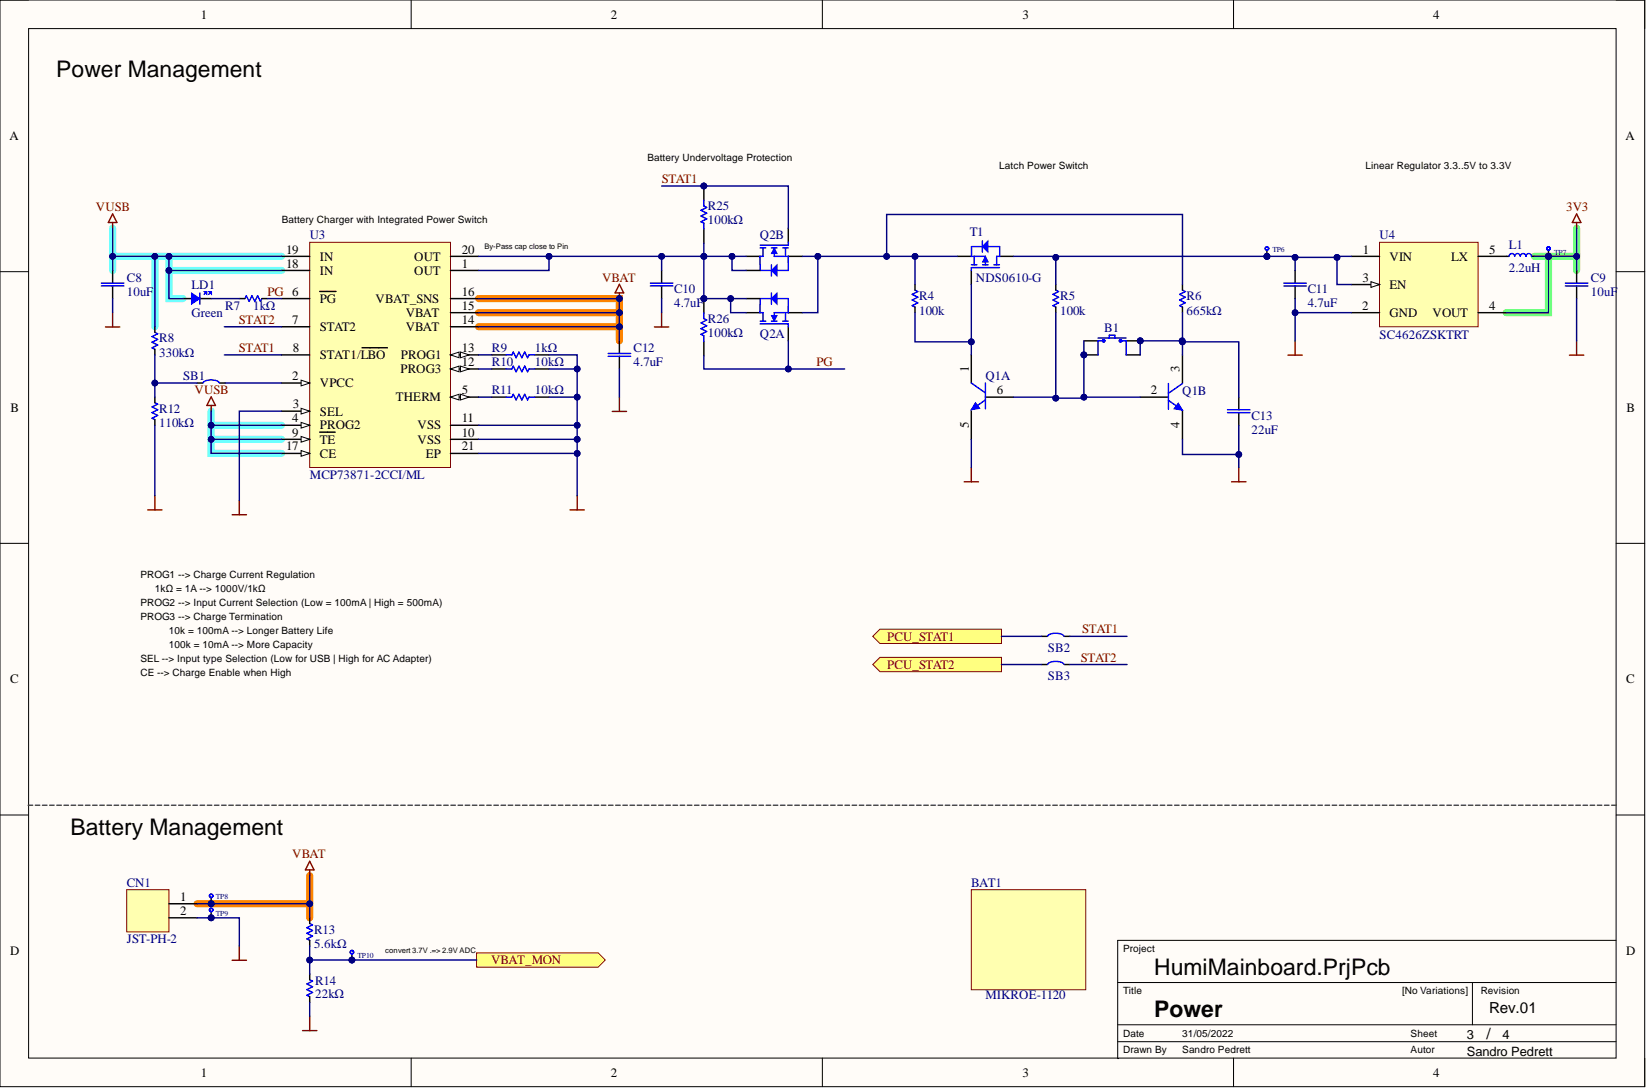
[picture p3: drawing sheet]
<svg xmlns="http://www.w3.org/2000/svg" width="292mm" height="193mm" viewBox="0 0 292 193" stroke-linecap="round" stroke-linejoin="round" font-family="sans-serif">
<defs><g id="words">
<g font-size="4.1">
<text x="10" y="13.6">Power Management</text>
<text x="12.5" y="148">Battery Management</text>
<text x="204.8" y="172.9">HumiMainboard.PrjPcb</text>
<text x="204.8" y="180.4">Power</text>
</g>
<g font-size="2.7">
<text x="264.3" y="179.7">Rev.01</text>
<text x="263.8" y="184.2">/</text>
</g>
<g font-size="2.3">
<text x="35.6" y="3.3">1</text>
<text x="108.4" y="3.3">2</text>
<text x="181.5" y="3.3">3</text>
<text x="254.3" y="3.3">4</text>
<text x="1.7" y="24.9">A</text>
<text x="288.5" y="24.9">A</text>
<text x="50.8" y="47.5">18</text>
<text x="50.8" y="45">19</text>
<text x="56.8" y="46.2">IN</text>
<text x="73.5" y="46.2">OUT</text>
<text x="82" y="45">20</text>
<text x="82" y="47.5">1</text>
<text x="241.9" y="45">1</text>
<text x="246.6" y="46.2">VIN</text>
<text x="257.5" y="46.2">LX</text>
<text x="264.3" y="45">5</text>
<text x="56.8" y="48.8">IN</text>
<text x="56.8" y="53.8">PG</text>
<text x="66.7" y="53.8">VBAT_SNS</text>
<text x="73.5" y="48.8">OUT</text>
<text x="82" y="52.5">16</text>
<text x="241.8" y="50">3</text>
<text x="246.6" y="51.2">EN</text>
<text x="51.9" y="57.5">7</text>
<text x="56.8" y="58.8">STAT2</text>
<text x="72" y="58.8">VBAT</text>
<text x="72" y="56.2">VBAT</text>
<text x="82" y="57.5">14</text>
<text x="82" y="54.9">15</text>
<text x="241.7" y="54.9">2</text>
<text x="246.6" y="56.2">GND</text>
<text x="254.2" y="56.2">VOUT</text>
<text x="264.3" y="54.9">4</text>
<text x="51.9" y="62.5">8</text>
<text x="56.8" y="63.7">STAT1/LBO</text>
<text x="71.1" y="63.7">PROG1</text>
<text x="82" y="64.9">12</text>
<text x="82" y="62.5">13</text>
<text x="171.9" y="65.9" transform="rotate(-90 171.9 65.9)">1</text>
<text x="209.3" y="65.9" transform="rotate(-90 209.3 65.9)">3</text>
<text x="51.9" y="67.5">2</text>
<text x="56.8" y="68.7">VPCC</text>
<text x="70.2" y="71.2">THERM</text>
<text x="71.1" y="66.2">PROG3</text>
<text x="82" y="69.9">5</text>
<text x="176.9" y="69.9">6</text>
<text x="204.2" y="69.9">2</text>
<text x="1.9" y="73">B</text>
<text x="51.9" y="77.4">9</text>
<text x="51.9" y="74.9">4</text>
<text x="51.9" y="72.4">3</text>
<text x="56.8" y="73.7">SEL</text>
<text x="56.8" y="76.2">PROG2</text>
<text x="74.1" y="76.2">VSS</text>
<text x="82" y="77.4">10</text>
<text x="82" y="74.9">11</text>
<text x="171.9" y="75.9" transform="rotate(-90 171.9 75.9)">5</text>
<text x="209.3" y="76" transform="rotate(-90 209.3 76)">4</text>
<text x="288.7" y="73">B</text>
<text x="50.8" y="79.9">17</text>
<text x="56.8" y="78.7">TE</text>
<text x="56.8" y="81.2">CE</text>
<text x="74.1" y="78.7">VSS</text>
<text x="75.5" y="81.2">EP</text>
<text x="82" y="79.9">21</text>
<text x="1.8" y="121.2">C</text>
<text x="288.6" y="121.2">C</text>
<text x="32" y="159.8">1</text>
<text x="32" y="162.3">2</text>
<text x="1.8" y="169.4">D</text>
<text x="288.6" y="169.4">D</text>
<text x="260.3" y="184.3">3</text>
<text x="266.7" y="184.3">4</text>
<text x="35.6" y="191">1</text>
<text x="108.4" y="191">2</text>
<text x="181.5" y="191">3</text>
<text x="254.3" y="191">4</text>
<text x="260.3" y="187.2">Sandro Pedrett</text>
</g>
<g font-size="2.3" fill="#800000">
<text x="117.4" y="32.5">STAT1</text>
<text x="17" y="37.4">VUSB</text>
<text x="277.9" y="37.4">3V3</text>
<text x="47.5" y="52.5">PG 6</text>
<text x="106.9" y="50">VBAT</text>
<text x="42.4" y="57.5">STAT2</text>
<text x="42.4" y="62.5">STAT1</text>
<text x="144.9" y="64.9">PG</text>
<text x="34.5" y="69.9">VUSB</text>
<text x="157.4" y="113.6">PCU_STAT1</text>
<text x="192" y="112.3">STAT1</text>
<text x="157.4" y="118.6">PCU_STAT2</text>
<text x="191.8" y="117.3">STAT2</text>
<text x="51.9" y="152.2">VBAT</text>
<text x="87.1" y="171">VBAT_MON</text>
</g>
<g font-size="2.3" fill="#000080">
<text x="125.6" y="37.3">R25</text>
<text x="125.6" y="39.8">100kΩ</text>
<text x="172.1" y="41.9">T1</text>
<text x="55" y="42.4">U3</text>
<text x="134.9" y="42.4">Q2B</text>
<text x="244.8" y="42.4">U4</text>
<text x="267.8" y="44.2">L1</text>
<text x="22.5" y="52.5">10uF</text>
<text x="22.5" y="50">C8</text>
<text x="34" y="51.2">LD1</text>
<text x="119.6" y="52">C10</text>
<text x="163.1" y="53.3">R4</text>
<text x="173.2" y="50">NDS0610-G</text>
<text x="188.2" y="53.3">R5</text>
<text x="210.6" y="53.3">R6</text>
<text x="232.1" y="52">C11</text>
<text x="267.8" y="48.3">2.2uH</text>
<text x="282.3" y="52.5">10uF</text>
<text x="282.3" y="50">C9</text>
<text x="34" y="56.2">Green</text>
<text x="39.9" y="54.9">R7</text>
<text x="44.9" y="54.9">1kΩ</text>
<text x="119.6" y="54.5">4.7uF</text>
<text x="125.6" y="57.3">R26</text>
<text x="125.6" y="59.9">100kΩ</text>
<text x="134.9" y="59.9">Q2A</text>
<text x="163.1" y="55.8">100k</text>
<text x="188.2" y="55.8">100k</text>
<text x="195.9" y="58.9">B1</text>
<text x="210.6" y="55.8">665kΩ</text>
<text x="232.1" y="54.5">4.7uF</text>
<text x="28.3" y="63.2">330kΩ</text>
<text x="28.3" y="60.7">R8</text>
<text x="87.3" y="64.9">R10</text>
<text x="87.3" y="62.5">R9</text>
<text x="94.9" y="64.9">10kΩ</text>
<text x="94.9" y="62.5">1kΩ</text>
<text x="112.4" y="64.9">4.7uF</text>
<text x="112.4" y="62.4">C12</text>
<text x="244.8" y="60.2">SC4626ZSKTRT</text>
<text x="32.5" y="67.5">SB1</text>
<text x="87.3" y="69.9">R11</text>
<text x="94.9" y="69.9">10kΩ</text>
<text x="174.9" y="67.4">Q1A</text>
<text x="209.8" y="70.1">Q1B</text>
<text x="28.3" y="75.7">110kΩ</text>
<text x="28.3" y="73.2">R12</text>
<text x="222.1" y="77">22uF</text>
<text x="222.1" y="74.5">C13</text>
<text x="55" y="84.9">MCP73871-2CCI/ML</text>
<text x="186" y="115.6">SB2</text>
<text x="186" y="120.6">SB3</text>
<text x="22.5" y="157.3">CN1</text>
<text x="172.3" y="157.3">BAT1</text>
<text x="22.5" y="167.3">JST-PH-2</text>
<text x="55.8" y="165.6">R13</text>
<text x="55.8" y="168.1">5.6kΩ</text>
<text x="55.9" y="176.9">22kΩ</text>
<text x="55.9" y="174.6">R14</text>
<text x="174.9" y="177.3">MIKROE-1120</text>
</g>
<g font-size="1.8">
<text x="114.9" y="28.6">Battery Undervoltage Protection</text>
<text x="177.3" y="30">Latch Power Switch</text>
<text x="242.3" y="30">Linear Regulator 3.3..5V to 3.3V</text>
<text x="50" y="39.6">Battery Charger with Integrated Power Switch</text>
<text x="25" y="107.5">PROG2 --&gt; Input Current Selection (Low = 100mA | High = 500mA)</text>
<text x="25" y="102.5">PROG1 --&gt; Charge Current Regulation</text>
<text x="27.5" y="105">1kΩ = 1A --&gt; 1000V/1kΩ</text>
<text x="25" y="110">PROG3 --&gt; Charge Termination</text>
<text x="29.9" y="112.5">10k = 100mA --&gt; Longer Battery Life</text>
<text x="25" y="117.5">SEL --&gt; Input type Selection (Low for USB | High for AC Adapter)</text>
<text x="25" y="120">CE --&gt; Charge Enable when High</text>
<text x="29.9" y="115">100k = 10mA --&gt; More Capacity</text>
<text x="199.3" y="168.9">Project</text>
<text x="199.3" y="176.3">Title</text>
<text x="248.8" y="176.3">[No Variations]</text>
<text x="262.8" y="176.3">Revision</text>
<text x="199.3" y="183.9">Date</text>
<text x="209.8" y="183.9">31/05/2022</text>
<text x="250.3" y="183.9">Sheet</text>
<text x="199.3" y="186.8">Drawn By</text>
<text x="209.8" y="186.8">Sandro Pedrett</text>
<text x="250.3" y="186.8">Autor</text>
</g>
<g font-size="1.4">
<text x="86" y="44.1">By-Pass cap close to Pin</text>
<text x="68.4" y="169">convert 3.7V .=&gt; 2.9V ADC</text>
</g>
<g font-size="1.4" fill="#000080">
<text x="225.8" y="44.7">TP6</text>
<text x="275.8" y="45.1">TP7</text>
<text x="38.3" y="159.4">TP8</text>
<text x="38.3" y="162.5">TP9</text>
<text x="63.5" y="170">TP10</text>
</g>
</g></defs>
<path d="M0 0h291.9v192.7h-291.9z" fill-rule="evenodd" fill="#fffcf8"/>
<path d="M0 0h291.9v192.7h-291.9z" fill="none" stroke="#000" stroke-width=".18"/>
<path d="M5.1 5.1h281.7v182.6h-281.7z" fill-rule="evenodd" fill="#fffcf8"/>
<g fill="none" stroke="#000" stroke-width=".18">
<path d="M0 0h5.1M5.1 5.1h281.7v182.6h-281.7zM73 0v5.1M145.9 0v5.1M218.9 0v5.1M286.8 0h5.1v5.1M0 48.2h5.1M286.8 48.2h5.1M0 96.4h5.1M286.8 96.4h5.1M0 144.6h5.1M286.8 144.6h5.1"/>
<path d="M198.3 174.3h88.5M261.3 174.3v7.5M286.8 166.8h-88.5v20.9M73 187.7v5M145.9 187.7v5M198.3 187.7h.1M198.3 181.8h88.5M198.3 184.8h88.5M218.9 187.7v5M291.9 187.7v5"/>
</g>
<path d="M272.3 45.5h2.5M279.8 48v-2.5h-5v10h-7.5M279.8 40.5v5" fill="none" stroke="#6eff6e" stroke-width="1.3"/>
<path d="M20 40.5v5h30M20 45.5v2.5M27.5 45.5v12.5M30 45.5v7.5h2.5M30 48h20M37.5 72.9v2.5h12.5M37.5 75.4v2.5h12.5M37.5 77.9v2.5h12.5" fill="none" stroke="#6effff" stroke-width="1.3"/>
<path d="M84.9 53h25v2.5h-25M84.9 58h25M109.9 55.5v4.9M55 155.3v7.5M35 160.3h20" fill="none" stroke="#fd8300" stroke-width="1.3"/>
<path d="M22.5 157.8h7.5v7.5h-7.5z" fill-rule="evenodd" fill="#ffffb0"/>
<path d="M22.5 157.8h7.5v7.5h-7.5z" fill="none" stroke="#980000" stroke-width=".18"/>
<path d="M30 160.3h5M30 162.8h5" fill="none" stroke="#000" stroke-width=".25"/>
<path d="M172.4 157.8h20.3v17.7h-20.3z" fill-rule="evenodd" fill="#ffffb0"/>
<path d="M172.4 157.8h20.3v17.7h-20.3z" fill="none" stroke="#800000" stroke-width=".18"/>
<path d="M20 37.9l.7 1.6h-1.5zM20 39.5v1M55 152.8l.7 1.5h-1.5zM55 154.3v1" fill="none" stroke="#800000" stroke-width=".25"/>
<path d="M87.3 70.4h2.5M87.3 65.4h2.5M94.9 70.4h2.5M94.9 65.4h2.5" fill="none" stroke="#000" stroke-width=".25"/>
<path d="M89.8 70.4h1l.3-.5 .5 1 .5-1 .5 1 .5-1 .5 1 .3-.5h1M89.8 65.4h1l.3-.5 .5 1 .5-1 .5 1 .5-1 .5 1 .3-.5h1" fill="none" stroke="#00f" stroke-width=".25"/>
<circle cx="37.5" cy="160.3" r=".51" fill="#000080"/>
<circle cx="37.5" cy="160.3" r=".51" fill="none" stroke="#000080" stroke-width=".18"/>
<path d="M37.5 159.3v1" fill="none" stroke="#000" stroke-width=".25"/>
<circle cx="37.5" cy="160.3" r=".51" fill="#000080"/>
<circle cx="37.5" cy="160.3" r=".51" fill="none" stroke="#000080" stroke-width=".18"/>
<circle cx="37.5" cy="158.9" r=".3" fill="none" stroke="#00f" stroke-width=".25"/>
<circle cx="37.5" cy="162.8" r=".51" fill="#000080"/>
<circle cx="37.5" cy="162.8" r=".51" fill="none" stroke="#000080" stroke-width=".18"/>
<path d="M37.5 161.8v1" fill="none" stroke="#000" stroke-width=".25"/>
<circle cx="37.5" cy="162.8" r=".51" fill="#000080"/>
<circle cx="37.5" cy="162.8" r=".51" fill="none" stroke="#000080" stroke-width=".18"/>
<g fill="none" stroke="#00f" stroke-width=".25">
<path d="M227.8 50.2h4M227.8 50.7h4M267.8 45.5a.5 .5 0 0 1 .5-.5 .5 .5 0 0 1 .5 .5 .5 .5 0 0 1 .5-.5 .5 .5 0 0 1 .5 .5 .5 .5 0 0 1 .5-.5 .5 .5 0 0 1 .5 .5 .5 .5 0 0 1 .5-.5 .5 .5 0 0 1 .5 .5M277.8 50.2h4M277.8 50.7h4M89.8 62.9h1l.3-.5 .5 1.1 .5-1.1 .5 1.1 .5-1.1 .5 1.1 .3-.6h1"/>
<circle cx="37.5" cy="161.4" r=".3"/>
</g>
<path d="M229.8 48v2.2M229.8 50.7v2.3M267.3 45.5h.5M271.8 45.5h.5M279.8 48v2.2M279.8 50.7v2.3M87.3 62.9h2.5M94.9 62.9h2.5" fill="none" stroke="#000" stroke-width=".25"/>
<path d="M279.8 37.9l.7 1.6h-1.5zM279.8 39.5v1M228.6 63h2.5M229.8 60.5v2.5M278.5 63h2.6M279.8 60.5v2.5" fill="none" stroke="#800000" stroke-width=".25"/>
<path d="M244.8 43h17.5v15h-17.5z" fill-rule="evenodd" fill="#ffffb0"/>
<path d="M244.8 43h17.5v15h-17.5z" fill="none" stroke="#800000" stroke-width=".18"/>
<path d="M239.8 45.5h5M239.8 55.5h5M239.8 50.5h5" fill="none" stroke="#000" stroke-width=".25"/>
<path d="M243.3 50l1.5 .5-1.5 .5z" fill="#f8fcff"/>
<path d="M243.3 50l1.5 .5-1.5 .5z" fill="none" stroke="#000" stroke-width=".18"/>
<path d="M262.3 55.5h5M262.3 45.5h5" fill="none" stroke="#000" stroke-width=".25"/>
<circle cx="274.8" cy="45.5" r=".51" fill="#000080"/>
<circle cx="274.8" cy="45.5" r=".51" fill="none" stroke="#000080" stroke-width=".18"/>
<path d="M274.8 44.5v1" fill="none" stroke="#000" stroke-width=".25"/>
<circle cx="274.8" cy="45.5" r=".51" fill="#000080"/>
<circle cx="274.8" cy="45.5" r=".51" fill="none" stroke="#000080" stroke-width=".18"/>
<circle cx="274.8" cy="44.1" r=".3" fill="none" stroke="#00f" stroke-width=".25"/>
<circle cx="224.8" cy="45.5" r=".51" fill="#000080"/>
<circle cx="224.8" cy="45.5" r=".51" fill="none" stroke="#000080" stroke-width=".18"/>
<path d="M224.8 44.5v1" fill="none" stroke="#000" stroke-width=".25"/>
<circle cx="224.8" cy="45.5" r=".51" fill="#000080"/>
<circle cx="224.8" cy="45.5" r=".51" fill="none" stroke="#000080" stroke-width=".18"/>
<g fill="none" stroke="#00f" stroke-width=".25">
<path d="M162.4 51.5l.5 .2-1 .5 1 .5-1 .5 1 .5-1 .5 .5 .3M172.4 67.9l2.5 1.8M174.9 70.9l-2.6 1.8M174.9 67.9v4.6"/>
<circle cx="224.8" cy="44.1" r=".3"/>
</g>
<path d="M162.4 50.5v1M162.4 54.5v1M172.4 62.9v5M172.4 72.9v5M174.9 70.4h5" fill="none" stroke="#000" stroke-width=".25"/>
<path d="M173.1 71.4l.8 1-1.6 .3z" fill="#00f"/>
<path d="M173.1 71.4l.8 1-1.6 .3z" fill="none" stroke="#00f" stroke-width=".18"/>
<path d="M202.3 70.4h5M209.8 62.9v5M209.8 72.9v5" fill="none" stroke="#000" stroke-width=".25"/>
<path d="M207.3 71l2.6 1.8M207.3 68v4.6M209.8 68l-2.5 1.8" fill="none" stroke="#00f" stroke-width=".25"/>
<path d="M209.1 71.5l.8 1.3-1.6-.3z" fill="#00f"/>
<path d="M209.1 71.5l.8 1.3-1.6-.3z" fill="none" stroke="#00f" stroke-width=".18"/>
<path d="M187.4 51.5l.5 .2-1 .5 1 .5-1 .5 1 .5-1 .5 .5 .3" fill="none" stroke="#00f" stroke-width=".25"/>
<path d="M187.4 50.5v1M187.4 54.5v1" fill="none" stroke="#000" stroke-width=".25"/>
<path d="M171.1 85.5h2.5M172.4 82.9v2.5" fill="none" stroke="#800000" stroke-width=".25"/>
<circle cx="192.4" cy="62.9" r=".51" fill="#000080"/>
<circle cx="192.4" cy="62.9" r=".51" fill="none" stroke="#000080" stroke-width=".18"/>
<circle cx="202.3" cy="60.5" r=".51" fill="#000080"/>
<circle cx="202.3" cy="60.5" r=".51" fill="none" stroke="#000080" stroke-width=".18"/>
<path d="M192.3 60.5h2.6M192.3 62.9h2.6" fill="none" stroke="#000" stroke-width=".25"/>
<circle cx="192.4" cy="62.9" r=".51" fill="#000080"/>
<circle cx="192.4" cy="62.9" r=".51" fill="none" stroke="#000080" stroke-width=".18"/>
<path d="M199.8 60.5h2.5" fill="none" stroke="#000" stroke-width=".25"/>
<circle cx="202.3" cy="60.5" r=".51" fill="#000080"/>
<circle cx="202.3" cy="60.5" r=".51" fill="none" stroke="#000080" stroke-width=".18"/>
<path d="M169.9 45.5h2.5M172.4 48v2.5M177.4 45.5h2.5M199.8 62.9h2.5" fill="none" stroke="#000" stroke-width=".25"/>
<g fill="none" stroke="#00f" stroke-width=".25">
<path d="M172.4 45.5v-1.8h5v1.8h-.5v1.5M172.4 47h1M172.4 47.5h5M172.9 45.5v1.5M174.3 42.7v2M174.4 47h1M174.9 45.5v1.5M176.4 47h1M194.9 60h4.9M196.9 60v-.6h.9v.6M195.9 60.5h-1v2.4M198.9 60.5h.9v2.4"/>
<circle cx="195.9" cy="60.5" r=".2"/>
<circle cx="198.9" cy="60.5" r=".2"/>
</g>
<path d="M218.6 85.5h2.5M219.8 82.9v2.6" fill="none" stroke="#800000" stroke-width=".25"/>
<path d="M174.3 43.7l1-1v2z" fill="#00f"/>
<path d="M174.3 43.7l1-1v2z" fill="none" stroke="#00f" stroke-width=".18"/>
<path d="M174.9 45.5l.5 1h-1z" fill="#00f"/>
<path d="M174.9 45.5l.5 1h-1z" fill="none" stroke="#00f" stroke-width=".18"/>
<path d="M115.4 50.2h4M115.4 50.7h4M172.4 47.5v.5M172.4 45.5h2.5M209.8 51.5l.5 .2-1 .5 1 .5-1 .5 1 .5-1 .5 .5 .3M107.9 62.7h4M107.9 63.2h4M217.8 72.7h4M217.8 73.2h4" fill="none" stroke="#00f" stroke-width=".25"/>
<path d="M117.4 48v2.2M117.4 50.7v2.3M209.8 50.5v1M209.8 54.5v1M109.9 60.4v2.3M109.9 63.2v2.2M219.8 70.4v2.3M219.8 73.2v2.2" fill="none" stroke="#000" stroke-width=".25"/>
<path d="M116.1 58h2.6M117.4 55.5v2.5M41.2 91.3h2.5M42.5 88.8v2.5" fill="none" stroke="#800000" stroke-width=".25"/>
<path d="M84.6 169h21.5l1.3 1.3-1.3 1.2h-21.5z" fill-rule="evenodd" fill="#ffff80"/>
<path d="M84.6 169h21.5l1.3 1.3-1.3 1.2h-21.5z" fill="none" stroke="#800000" stroke-width=".18"/>
<path d="M55 163.8l.5 .2-1 .5 1 .5-1 .5 1 .5-1 .5 .5 .3M55 173.8l.5 .2-1 .5 1 .5-1 .5 1 .5-1 .5 .5 .3" fill="none" stroke="#00f" stroke-width=".25"/>
<path d="M55 162.8v1M55 166.8v1M55 172.8v1M55 176.8v1" fill="none" stroke="#000" stroke-width=".25"/>
<path d="M53.7 182.8h2.5M55 180.3v2.5" fill="none" stroke="#800000" stroke-width=".25"/>
<circle cx="62.5" cy="170.3" r=".51" fill="#000080"/>
<circle cx="62.5" cy="170.3" r=".51" fill="none" stroke="#000080" stroke-width=".18"/>
<path d="M62.5 169.3v1" fill="none" stroke="#000" stroke-width=".25"/>
<circle cx="62.5" cy="170.3" r=".51" fill="#000080"/>
<circle cx="62.5" cy="170.3" r=".51" fill="none" stroke="#000080" stroke-width=".18"/>
<circle cx="62.5" cy="168.9" r=".3" fill="none" stroke="#00f" stroke-width=".25"/>
<path d="M109.9 51.9v1.1M109.9 50.4l.8 1.5h-1.5zM108.6 73h2.6M109.9 70.4v2.6" fill="none" stroke="#800000" stroke-width=".25"/>
<circle cx="109.9" cy="53" r=".51" fill="#000080"/>
<circle cx="109.9" cy="53" r=".51" fill="none" stroke="#000080" stroke-width=".18"/>
<path d="M18.7 58h2.6M20 55.5v2.5M41.2 170.3h2.5M42.5 167.8v2.5" fill="none" stroke="#800000" stroke-width=".25"/>
<path d="M20 48v2.2M20 50.7v2.3M32.5 53h2M35.5 53h2" fill="none" stroke="#000" stroke-width=".25"/>
<path d="M18 50.2h4M18 50.7h4" fill="none" stroke="#00f" stroke-width=".25"/>
<path d="M34 52l1.5 1-1.5 1z" fill="#00f"/>
<path d="M34 52l1.5 1-1.5 1z" fill="none" stroke="#00f" stroke-width=".18"/>
<path d="M35.5 52v2M36.5 52l-.3 .2" fill="none" stroke="#00f" stroke-width=".25"/>
<path d="M36.2 51.7h.5v.5z" fill="#00f"/>
<path d="M36.2 51.7h.5v.5z" fill="none" stroke="#00f" stroke-width=".18"/>
<path d="M37.3 52l-.3 .2" fill="none" stroke="#00f" stroke-width=".25"/>
<path d="M37 51.7h.5v.5z" fill="#00f"/>
<path d="M37 51.7h.5v.5z" fill="none" stroke="#00f" stroke-width=".18"/>
<path d="M43.5 53l.2-.5 .5 1 .5-1 .5 1 .5-1 .5 1 .3-.5" fill="none" stroke="#00f" stroke-width=".25"/>
<path d="M42.5 53h1M46.5 53h1" fill="none" stroke="#000" stroke-width=".25"/>
<path d="M101.2 90.4h2.5M102.4 87.9v2.5" fill="none" stroke="#800000" stroke-width=".25"/>
<path d="M154.9 117.9l1.3-1.3h21.5v2.5h-21.5z" fill-rule="evenodd" fill="#ffff80"/>
<path d="M154.9 117.9l1.3-1.3h21.5v2.5h-21.5z" fill="none" stroke="#800000" stroke-width=".18"/>
<path d="M27.5 58v1M27.5 61.9v1M27.5 70.4v1M27.5 74.4v1M35 67.9h1M39 67.9h1M184.9 112.9h1M184.9 117.9h1M188.9 112.9h1M188.9 117.9h1" fill="none" stroke="#000" stroke-width=".25"/>
<path d="M27.5 59l.5 .2-1 .5 1 .5-1 .5 1 .5-1 .5 .5 .2M27.5 71.4l.5 .3-1 .5 1 .5-1 .5 1 .5-1 .5 .5 .2M38.9 67.9a2.2 2.2 0 0 0-2.9 0M188.8 112.8a2.21 2.21 0 0 0-2.9 0M188.8 117.8a2.22 2.22 0 0 0-2.9 0" fill="none" stroke="#00f" stroke-width=".25"/>
<path d="M37.5 70.4l.7 1.5h-1.5zM37.5 71.9v1M26.2 90.4h2.5M27.5 87.9v2.5" fill="none" stroke="#800000" stroke-width=".25"/>
<g fill="none" stroke="#434343" stroke-width=".25">
<path d="M5 142.8h.8M6.3 142.8h.8M7.5 142.8h.8M8.8 142.8h.8M10.1 142.8h.8M11.4 142.8h.8M12.6 142.8h.8M13.9 142.8h.8M15.2 142.8h.8M16.4 142.8h.8M17.7 142.8h.8M19 142.8h.8"/>
<path d="M20.3 142.8h.7M21.5 142.8h.8M22.8 142.8h.8M24.1 142.8h.8M25.3 142.8h.8M26.6 142.8h.8M27.9 142.8h.8M29.2 142.8h.8M30.4 142.8h.8M31.7 142.8h.8M33 142.8h.8M34.2 142.8h.8"/>
<path d="M35.5 142.8h.8M36.8 142.8h.8M38.1 142.8h.8M39.3 142.8h.8M40.6 142.8h.8M41.9 142.8h.8M43.1 142.8h.8M44.4 142.8h.8M45.7 142.8h.8M47 142.8h.8M48.2 142.8h.8M49.5 142.8h.8"/>
<path d="M50.8 142.8h.8M52 142.8h.8M53.3 142.8h.8M54.6 142.8h.8M55.9 142.8h.8M57.1 142.8h.8M58.4 142.8h.8M59.7 142.8h.8M60.9 142.8h.8M62.2 142.8h.8M63.5 142.8h.8M64.8 142.8h.8"/>
<path d="M66 142.8h.8M67.3 142.8h.8M68.6 142.8h.8M69.8 142.8h.8M71.1 142.8h.8M72.4 142.8h.8M73.7 142.8h.8M74.9 142.8h.8M76.2 142.8h.8M77.5 142.8h.8M78.7 142.8h.8M80 142.8h.8"/>
<path d="M81.3 142.8h.8M82.6 142.8h.8M83.8 142.8h.8M85.1 142.8h.8M86.4 142.8h.8M87.6 142.8h.8M88.9 142.8h.8M90.2 142.8h.8M91.5 142.8h.8M92.7 142.8h.8M94 142.8h.8M95.3 142.8h.8"/>
<path d="M96.6 142.8h.7M97.8 142.8h.8M99.1 142.8h.8M100.4 142.8h.8M101.6 142.8h.8M102.9 142.8h.8M104.2 142.8h.8M105.4 142.8h.8M106.7 142.8h.8M108 142.8h.8M109.3 142.8h.8M110.5 142.8h.8"/>
<path d="M111.8 142.8h.8M113.1 142.8h.8M114.3 142.8h.8M115.6 142.8h.8M116.9 142.8h.8M118.2 142.8h.8M119.4 142.8h.8M120.7 142.8h.8M122 142.8h.8M123.3 142.8h.7M124.5 142.8h.8M125.8 142.8h.8"/>
<path d="M127.1 142.8h.8M128.3 142.8h.8M129.6 142.8h.8M130.9 142.8h.8M132.2 142.8h.7M133.4 142.8h.8M134.7 142.8h.8M136 142.8h.8M137.2 142.8h.8M138.5 142.8h.8M139.8 142.8h.8M141.1 142.8h.7"/>
<path d="M142.3 142.8h.8M143.6 142.8h.8M144.9 142.8h.8M146.1 142.8h.8M147.4 142.8h.8M148.7 142.8h.8M150 142.8h.7M151.2 142.8h.8M152.5 142.8h.8M153.8 142.8h.8M155 142.8h.8M156.3 142.8h.8"/>
<path d="M157.6 142.8h.8M158.9 142.8h.7M160.1 142.8h.8M161.4 142.8h.8M162.7 142.8h.8M163.9 142.8h.8M165.2 142.8h.8M166.5 142.8h.8M167.8 142.8h.8M169 142.8h.8M170.3 142.8h.8M171.6 142.8h.8"/>
<path d="M172.8 142.8h.8M174.1 142.8h.8M175.4 142.8h.8M176.7 142.8h.7M177.9 142.8h.8M179.2 142.8h.8M180.5 142.8h.8M181.7 142.8h.8M183 142.8h.8M184.3 142.8h.8M185.6 142.8h.8M186.8 142.8h.8"/>
<path d="M188.1 142.8h.8M189.4 142.8h.8M190.6 142.8h.8M191.9 142.8h.8M193.2 142.8h.8M194.5 142.8h.8M195.7 142.8h.8M197 142.8h.8M198.3 142.8h.8M199.5 142.8h.8M200.8 142.8h.8M202.1 142.8h.8"/>
<path d="M203.4 142.8h.8M204.6 142.8h.8M205.9 142.8h.8M207.2 142.8h.8M208.4 142.8h.8M209.7 142.8h.8M211 142.8h.8M212.3 142.8h.8M213.5 142.8h.8M214.8 142.8h.8M216.1 142.8h.8M217.3 142.8h.8"/>
<path d="M218.6 142.8h.8M219.9 142.8h.8M221.2 142.8h.8M222.4 142.8h.8M223.7 142.8h.8M225 142.8h.8M226.2 142.8h.8M227.5 142.8h.8M228.8 142.8h.8M230.1 142.8h.8M231.3 142.8h.8M232.6 142.8h.8"/>
<path d="M233.9 142.8h.8M235.1 142.8h.8M236.4 142.8h.8M237.7 142.8h.8M239 142.8h.8M240.2 142.8h.8M241.5 142.8h.8M242.8 142.8h.8M244.1 142.8h.7M245.3 142.8h.8M246.6 142.8h.8M247.9 142.8h.8"/>
<path d="M249.1 142.8h.8M250.4 142.8h.8M251.7 142.8h.8M252.9 142.8h.8M254.2 142.8h.8M255.5 142.8h.8M256.8 142.8h.8M258 142.8h.8M259.3 142.8h.8M260.6 142.8h.8M261.8 142.8h.8M263.1 142.8h.8"/>
<path d="M264.4 142.8h.8M265.7 142.8h.8M266.9 142.8h.8M268.2 142.8h.8M269.5 142.8h.8M270.8 142.8h.7M272 142.8h.8M273.3 142.8h.8M274.6 142.8h.8M275.8 142.8h.8M277.1 142.8h.8M278.4 142.8h.8"/>
<path d="M279.6 142.8h.9M280.9 142.8h.8M282.2 142.8h.8M283.5 142.8h.8M284.7 142.8h.8M286 142.8h.8"/>
</g>
<path d="M154.9 112.9l1.3-1.3h21.5v2.5h-21.5z" fill-rule="evenodd" fill="#ffff80"/>
<path d="M154.9 112.9l1.3-1.3h21.5v2.5h-21.5z" fill="none" stroke="#800000" stroke-width=".18"/>
<path d="M55 43h24.9v39.9h-24.9z" fill-rule="evenodd" fill="#ffffb0"/>
<path d="M55 43h24.9v39.9h-24.9z" fill="none" stroke="#800000" stroke-width=".18"/>
<path d="M79.9 65.4h5" fill="none" stroke="#000" stroke-width=".25"/>
<path d="M79.9 65.4l1.6-.5v1z" fill="#f8fcff"/>
<path d="M79.9 65.4l1.6-.5v1z" fill="none" stroke="#000" stroke-width=".18"/>
<path d="M81.7 64.9l1.5 .5-1.5 .5z" fill="#f8fcff"/>
<path d="M81.7 64.9l1.5 .5-1.5 .5z" fill="none" stroke="#000" stroke-width=".18"/>
<path d="M79.9 58h5M50 67.9h5" fill="none" stroke="#000" stroke-width=".25"/>
<path d="M53.4 67.4l1.6 .5-1.6 .5z" fill="#f8fcff"/>
<path d="M53.4 67.4l1.6 .5-1.6 .5z" fill="none" stroke="#000" stroke-width=".18"/>
<path d="M50 48h5M50 53h5M56.7 51.7h2.9M50 72.9h5M79.9 77.9h5M79.9 80.4h5" fill="none" stroke="#000" stroke-width=".25"/>
<path d="M53.4 72.4l1.6 .5-1.6 .5z" fill="#f8fcff"/>
<path d="M53.4 72.4l1.6 .5-1.6 .5z" fill="none" stroke="#000" stroke-width=".18"/>
<path d="M50 62.9h5M50 77.9h5M64.2 61.7h4.5" fill="none" stroke="#000" stroke-width=".25"/>
<path d="M53.4 77.4l1.6 .5-1.6 .5z" fill="#f8fcff"/>
<path d="M53.4 77.4l1.6 .5-1.6 .5z" fill="none" stroke="#000" stroke-width=".18"/>
<path d="M79.9 53h5M79.9 45.5h5M79.9 55.5h5M56.7 76.7h2.8M50 80.4h5" fill="none" stroke="#000" stroke-width=".25"/>
<path d="M53.4 79.9l1.6 .5-1.6 .5z" fill="#f8fcff"/>
<path d="M53.4 79.9l1.6 .5-1.6 .5z" fill="none" stroke="#000" stroke-width=".18"/>
<path d="M79.9 70.4h5" fill="none" stroke="#000" stroke-width=".25"/>
<path d="M79.9 70.4l1.6-.5v1z" fill="#f8fcff"/>
<path d="M79.9 70.4l1.6-.5v1z" fill="none" stroke="#000" stroke-width=".18"/>
<path d="M81.7 69.9l1.5 .5-1.5 .5z" fill="#f8fcff"/>
<path d="M81.7 69.9l1.5 .5-1.5 .5z" fill="none" stroke="#000" stroke-width=".18"/>
<path d="M50 58h5M79.9 62.9h5" fill="none" stroke="#000" stroke-width=".25"/>
<path d="M79.9 62.9l1.6-.5v1.1z" fill="#f8fcff"/>
<path d="M79.9 62.9l1.6-.5v1.1z" fill="none" stroke="#000" stroke-width=".18"/>
<path d="M81.7 62.4l1.5 .5-1.5 .6z" fill="#f8fcff"/>
<path d="M81.7 62.4l1.5 .5-1.5 .6z" fill="none" stroke="#000" stroke-width=".18"/>
<path d="M79.9 48h5M50 75.4h5" fill="none" stroke="#000" stroke-width=".25"/>
<path d="M53.4 74.9l1.6 .5-1.6 .5z" fill="#f8fcff"/>
<path d="M53.4 74.9l1.6 .5-1.6 .5z" fill="none" stroke="#000" stroke-width=".18"/>
<path d="M50 45.5h5M79.9 75.4h5" fill="none" stroke="#000" stroke-width=".25"/>
<circle cx="124.9" cy="33" r=".51" fill="#000080"/>
<circle cx="124.9" cy="33" r=".51" fill="none" stroke="#000080" stroke-width=".18"/>
<path d="M124.9 33v2.5" fill="none" stroke="#000" stroke-width=".25"/>
<circle cx="124.9" cy="33" r=".51" fill="#000080"/>
<circle cx="124.9" cy="33" r=".51" fill="none" stroke="#000080" stroke-width=".18"/>
<path d="M124.9 40.6v2.5" fill="none" stroke="#000" stroke-width=".25"/>
<path d="M124.9 35.5v1l.5 .3-1 .5 1 .5-1 .5 1 .5-1 .5 .5 .3v1" fill="none" stroke="#00f" stroke-width=".25"/>
<circle cx="124.9" cy="53" r=".51" fill="#000080"/>
<circle cx="124.9" cy="53" r=".51" fill="none" stroke="#000080" stroke-width=".18"/>
<path d="M124.9 53v2.5" fill="none" stroke="#000" stroke-width=".25"/>
<circle cx="124.9" cy="53" r=".51" fill="#000080"/>
<circle cx="124.9" cy="53" r=".51" fill="none" stroke="#000080" stroke-width=".18"/>
<path d="M132.4 55.5h2.5M139.9 58v2.4M139.9 55.5h2.5M124.9 60.6v2.5" fill="none" stroke="#000" stroke-width=".25"/>
<path d="M124.9 55.5v1l.5 .3-1 .5 1 .5-1 .5 1 .5-1 .5 .5 .3v1M134.9 57h1M134.9 57.5h5M136.9 57h1M136.9 52v2M137.4 55.5v1M138.9 57h1M139.4 55.5v1.5M139.9 55.5v-2.5h-5v2.5h.5v1.5" fill="none" stroke="#00f" stroke-width=".25"/>
<path d="M136.9 53l1-1v2z" fill="#00f"/>
<path d="M136.9 53l1-1v2z" fill="none" stroke="#00f" stroke-width=".18"/>
<path d="M136.9 56h1l-.5 1z" fill="#00f"/>
<path d="M136.9 56h1l-.5 1z" fill="none" stroke="#00f" stroke-width=".18"/>
<path d="M134.9 44h1M134.9 43.5h5M135.4 44v1.5h-.5v2.5h5v-2.5M136.9 44h1M136.9 47v2M137.4 55.5h2.5M137.4 44.5v1M138.9 44h1M139.4 44v1.5M139.9 57.5v.5" fill="none" stroke="#00f" stroke-width=".25"/>
<path d="M132.4 53h2.5M132.4 45.5h2.5M139.9 40.5v2.5M139.9 45.5h2.5" fill="none" stroke="#000" stroke-width=".25"/>
<path d="M136.9 48l1-1v2z" fill="#00f"/>
<path d="M136.9 48l1-1v2z" fill="none" stroke="#00f" stroke-width=".18"/>
<path d="M137.4 44l.5 1h-1z" fill="#00f"/>
<path d="M137.4 44l.5 1h-1z" fill="none" stroke="#00f" stroke-width=".18"/>
<path d="M137.4 45.5h2.5M139.9 43v.5" fill="none" stroke="#00f" stroke-width=".25"/>
<path d="M132.4 48h2.5" fill="none" stroke="#000" stroke-width=".25"/>
<path d="M272.3 45.5h2.5M279.8 53v7.5M109.9 65.4v5" fill="none" stroke="#000080" stroke-width=".25"/>
<circle cx="274.8" cy="45.5" r=".51" fill="#000080"/>
<circle cx="274.8" cy="45.5" r=".51" fill="none" stroke="#000080" stroke-width=".18"/>
<path d="M239.8 45.5h-2.5v5h2.5" fill="none" stroke="#000080" stroke-width=".25"/>
<circle cx="237.3" cy="45.6" r=".51" fill="#000080"/>
<circle cx="237.3" cy="45.6" r=".51" fill="none" stroke="#000080" stroke-width=".18"/>
<path d="M172.4 50.5v10.1h-10v-5.1" fill="none" stroke="#000080" stroke-width=".25"/>
<circle cx="172.4" cy="60.6" r=".51" fill="#000080"/>
<circle cx="172.4" cy="60.6" r=".51" fill="none" stroke="#000080" stroke-width=".18"/>
<path d="M224.8 45.5h4.8l.2 .1h7.5M172.4 77.9v5" fill="none" stroke="#000080" stroke-width=".25"/>
<circle cx="237.3" cy="45.6" r=".51" fill="#000080"/>
<circle cx="237.3" cy="45.6" r=".51" fill="none" stroke="#000080" stroke-width=".18"/>
<circle cx="229.8" cy="45.6" r=".51" fill="#000080"/>
<circle cx="229.8" cy="45.6" r=".51" fill="none" stroke="#000080" stroke-width=".18"/>
<circle cx="224.8" cy="45.5" r=".51" fill="#000080"/>
<circle cx="224.8" cy="45.5" r=".51" fill="none" stroke="#000080" stroke-width=".18"/>
<path d="M117.4 53v2.5M35 162.8h7.5v5M55 177.8v2.5" fill="none" stroke="#000080" stroke-width=".25"/>
<circle cx="37.5" cy="162.8" r=".51" fill="#000080"/>
<circle cx="37.5" cy="162.8" r=".51" fill="none" stroke="#000080" stroke-width=".18"/>
<path d="M20 45.5v2.5M20 53v2.5M37.5 53h5M27.5 75.4v12.5M189.9 112.9h10.1M189.9 117.9h10.1" fill="none" stroke="#000080" stroke-width=".25"/>
<circle cx="20" cy="45.5" r=".51" fill="#000080"/>
<circle cx="20" cy="45.5" r=".51" fill="none" stroke="#000080" stroke-width=".18"/>
<path d="M27.5 45.5v12.5" fill="none" stroke="#000080" stroke-width=".25"/>
<circle cx="27.5" cy="45.5" r=".51" fill="#000080"/>
<circle cx="27.5" cy="45.5" r=".51" fill="none" stroke="#000080" stroke-width=".18"/>
<path d="M27.5 62.9v5" fill="none" stroke="#000080" stroke-width=".25"/>
<circle cx="27.5" cy="67.9" r=".51" fill="#000080"/>
<circle cx="27.5" cy="67.9" r=".51" fill="none" stroke="#000080" stroke-width=".18"/>
<path d="M30 48h20" fill="none" stroke="#000080" stroke-width=".25"/>
<circle cx="30" cy="48" r=".51" fill="#000080"/>
<circle cx="30" cy="48" r=".51" fill="none" stroke="#000080" stroke-width=".18"/>
<path d="M30 45.5v7.5h2.5" fill="none" stroke="#000080" stroke-width=".25"/>
<circle cx="30" cy="48" r=".51" fill="#000080"/>
<circle cx="30" cy="48" r=".51" fill="none" stroke="#000080" stroke-width=".18"/>
<circle cx="30" cy="45.5" r=".51" fill="#000080"/>
<circle cx="30" cy="45.5" r=".51" fill="none" stroke="#000080" stroke-width=".18"/>
<path d="M20 40.5v5h30" fill="none" stroke="#000080" stroke-width=".25"/>
<circle cx="30" cy="45.5" r=".51" fill="#000080"/>
<circle cx="30" cy="45.5" r=".51" fill="none" stroke="#000080" stroke-width=".18"/>
<circle cx="27.5" cy="45.5" r=".51" fill="#000080"/>
<circle cx="27.5" cy="45.5" r=".51" fill="none" stroke="#000080" stroke-width=".18"/>
<circle cx="20" cy="45.5" r=".51" fill="#000080"/>
<circle cx="20" cy="45.5" r=".51" fill="none" stroke="#000080" stroke-width=".18"/>
<path d="M39.8 58h10.2M47.5 53h2.5M37.5 72.9v2.5h12.5M39.8 62.9h10.2" fill="none" stroke="#000080" stroke-width=".25"/>
<circle cx="37.5" cy="75.4" r=".51" fill="#000080"/>
<circle cx="37.5" cy="75.4" r=".51" fill="none" stroke="#000080" stroke-width=".18"/>
<path d="M37.5 75.4v2.5h12.5" fill="none" stroke="#000080" stroke-width=".25"/>
<circle cx="37.5" cy="77.9" r=".51" fill="#000080"/>
<circle cx="37.5" cy="77.9" r=".51" fill="none" stroke="#000080" stroke-width=".18"/>
<circle cx="37.5" cy="75.4" r=".51" fill="#000080"/>
<circle cx="37.5" cy="75.4" r=".51" fill="none" stroke="#000080" stroke-width=".18"/>
<path d="M37.5 77.9v2.5h12.5" fill="none" stroke="#000080" stroke-width=".25"/>
<circle cx="37.5" cy="77.9" r=".51" fill="#000080"/>
<circle cx="37.5" cy="77.9" r=".51" fill="none" stroke="#000080" stroke-width=".18"/>
<path d="M84.9 75.4h17.5" fill="none" stroke="#000080" stroke-width=".25"/>
<circle cx="102.4" cy="75.4" r=".51" fill="#000080"/>
<circle cx="102.4" cy="75.4" r=".51" fill="none" stroke="#000080" stroke-width=".18"/>
<path d="M84.9 80.4h17.5" fill="none" stroke="#000080" stroke-width=".25"/>
<circle cx="102.4" cy="80.4" r=".51" fill="#000080"/>
<circle cx="102.4" cy="80.4" r=".51" fill="none" stroke="#000080" stroke-width=".18"/>
<path d="M84.9 77.9h17.5" fill="none" stroke="#000080" stroke-width=".25"/>
<circle cx="102.4" cy="77.9" r=".51" fill="#000080"/>
<circle cx="102.4" cy="77.9" r=".51" fill="none" stroke="#000080" stroke-width=".18"/>
<path d="M97.4 65.4h5" fill="none" stroke="#000080" stroke-width=".25"/>
<circle cx="102.4" cy="65.4" r=".51" fill="#000080"/>
<circle cx="102.4" cy="65.4" r=".51" fill="none" stroke="#000080" stroke-width=".18"/>
<path d="M84.9 62.9h2.4M84.9 65.4h2.4M84.9 70.4h2.4M97.4 70.4h5" fill="none" stroke="#000080" stroke-width=".25"/>
<circle cx="102.4" cy="70.4" r=".51" fill="#000080"/>
<circle cx="102.4" cy="70.4" r=".51" fill="none" stroke="#000080" stroke-width=".18"/>
<path d="M97.4 62.9h5v25" fill="none" stroke="#000080" stroke-width=".25"/>
<circle cx="102.4" cy="80.4" r=".51" fill="#000080"/>
<circle cx="102.4" cy="80.4" r=".51" fill="none" stroke="#000080" stroke-width=".18"/>
<circle cx="102.4" cy="77.9" r=".51" fill="#000080"/>
<circle cx="102.4" cy="77.9" r=".51" fill="none" stroke="#000080" stroke-width=".18"/>
<circle cx="102.4" cy="75.4" r=".51" fill="#000080"/>
<circle cx="102.4" cy="75.4" r=".51" fill="none" stroke="#000080" stroke-width=".18"/>
<circle cx="102.4" cy="70.4" r=".51" fill="#000080"/>
<circle cx="102.4" cy="70.4" r=".51" fill="none" stroke="#000080" stroke-width=".18"/>
<circle cx="102.4" cy="65.4" r=".51" fill="#000080"/>
<circle cx="102.4" cy="65.4" r=".51" fill="none" stroke="#000080" stroke-width=".18"/>
<path d="M84.9 53h25v2.5h-25" fill="none" stroke="#000080" stroke-width=".25"/>
<circle cx="109.9" cy="55.5" r=".51" fill="#000080"/>
<circle cx="109.9" cy="55.5" r=".51" fill="none" stroke="#000080" stroke-width=".18"/>
<circle cx="109.9" cy="53" r=".51" fill="#000080"/>
<circle cx="109.9" cy="53" r=".51" fill="none" stroke="#000080" stroke-width=".18"/>
<path d="M84.9 58h25" fill="none" stroke="#000080" stroke-width=".25"/>
<circle cx="109.9" cy="58" r=".51" fill="#000080"/>
<circle cx="109.9" cy="58" r=".51" fill="none" stroke="#000080" stroke-width=".18"/>
<path d="M109.9 55.5v4.9" fill="none" stroke="#000080" stroke-width=".25"/>
<circle cx="109.9" cy="58" r=".51" fill="#000080"/>
<circle cx="109.9" cy="58" r=".51" fill="none" stroke="#000080" stroke-width=".18"/>
<circle cx="109.9" cy="55.5" r=".51" fill="#000080"/>
<circle cx="109.9" cy="55.5" r=".51" fill="none" stroke="#000080" stroke-width=".18"/>
<path d="M162.4 45.5h7.5" fill="none" stroke="#000080" stroke-width=".25"/>
<circle cx="162.4" cy="45.5" r=".51" fill="#000080"/>
<circle cx="162.4" cy="45.5" r=".51" fill="none" stroke="#000080" stroke-width=".18"/>
<path d="M187.4 55.5v15.1" fill="none" stroke="#000080" stroke-width=".25"/>
<circle cx="187.4" cy="70.6" r=".51" fill="#000080"/>
<circle cx="187.4" cy="70.6" r=".51" fill="none" stroke="#000080" stroke-width=".18"/>
<path d="M187.4 45.6v4.9" fill="none" stroke="#000080" stroke-width=".25"/>
<circle cx="187.4" cy="45.6" r=".51" fill="#000080"/>
<circle cx="187.4" cy="45.6" r=".51" fill="none" stroke="#000080" stroke-width=".18"/>
<path d="M179.9 45.5h7.4v.1l.1-.1h37.4" fill="none" stroke="#000080" stroke-width=".25"/>
<circle cx="187.4" cy="45.6" r=".51" fill="#000080"/>
<circle cx="187.4" cy="45.6" r=".51" fill="none" stroke="#000080" stroke-width=".18"/>
<circle cx="224.8" cy="45.5" r=".51" fill="#000080"/>
<circle cx="224.8" cy="45.5" r=".51" fill="none" stroke="#000080" stroke-width=".18"/>
<path d="M172.4 60.6v2.3" fill="none" stroke="#000080" stroke-width=".25"/>
<circle cx="172.4" cy="60.6" r=".51" fill="#000080"/>
<circle cx="172.4" cy="60.6" r=".51" fill="none" stroke="#000080" stroke-width=".18"/>
<path d="M209.8 60.5h-7.5v2.4" fill="none" stroke="#000080" stroke-width=".25"/>
<circle cx="202.3" cy="60.5" r=".51" fill="#000080"/>
<circle cx="202.3" cy="60.5" r=".51" fill="none" stroke="#000080" stroke-width=".18"/>
<circle cx="209.8" cy="60.5" r=".51" fill="#000080"/>
<circle cx="209.8" cy="60.5" r=".51" fill="none" stroke="#000080" stroke-width=".18"/>
<path d="M192.3 70.4h10" fill="none" stroke="#000080" stroke-width=".25"/>
<circle cx="192.4" cy="70.4" r=".51" fill="#000080"/>
<circle cx="192.4" cy="70.4" r=".51" fill="none" stroke="#000080" stroke-width=".18"/>
<path d="M209.8 60.6v2.3" fill="none" stroke="#000080" stroke-width=".25"/>
<circle cx="209.8" cy="60.6" r=".51" fill="#000080"/>
<circle cx="209.8" cy="60.6" r=".51" fill="none" stroke="#000080" stroke-width=".18"/>
<path d="M192.3 60.5v10.1h-5v-.2h-7.4" fill="none" stroke="#000080" stroke-width=".25"/>
<circle cx="187.4" cy="70.6" r=".51" fill="#000080"/>
<circle cx="187.4" cy="70.6" r=".51" fill="none" stroke="#000080" stroke-width=".18"/>
<circle cx="192.4" cy="70.4" r=".51" fill="#000080"/>
<circle cx="192.4" cy="70.4" r=".51" fill="none" stroke="#000080" stroke-width=".18"/>
<circle cx="192.4" cy="62.9" r=".51" fill="#000080"/>
<circle cx="192.4" cy="62.9" r=".51" fill="none" stroke="#000080" stroke-width=".18"/>
<path d="M209.8 55.5v5.1h10v9.8" fill="none" stroke="#000080" stroke-width=".25"/>
<circle cx="209.8" cy="60.5" r=".51" fill="#000080"/>
<circle cx="209.8" cy="60.5" r=".51" fill="none" stroke="#000080" stroke-width=".18"/>
<circle cx="209.8" cy="60.6" r=".51" fill="#000080"/>
<circle cx="209.8" cy="60.6" r=".51" fill="none" stroke="#000080" stroke-width=".18"/>
<path d="M219.8 75.4v5.2" fill="none" stroke="#000080" stroke-width=".25"/>
<circle cx="219.8" cy="80.6" r=".51" fill="#000080"/>
<circle cx="219.8" cy="80.6" r=".51" fill="none" stroke="#000080" stroke-width=".18"/>
<path d="M209.8 77.9v2.7h10v2.3" fill="none" stroke="#000080" stroke-width=".25"/>
<circle cx="219.8" cy="80.6" r=".51" fill="#000080"/>
<circle cx="219.8" cy="80.6" r=".51" fill="none" stroke="#000080" stroke-width=".18"/>
<path d="M229.8 45.6v2.4" fill="none" stroke="#000080" stroke-width=".25"/>
<circle cx="229.8" cy="45.6" r=".51" fill="#000080"/>
<circle cx="229.8" cy="45.6" r=".51" fill="none" stroke="#000080" stroke-width=".18"/>
<path d="M229.8 55.5h10" fill="none" stroke="#000080" stroke-width=".25"/>
<circle cx="229.8" cy="55.5" r=".51" fill="#000080"/>
<circle cx="229.8" cy="55.5" r=".51" fill="none" stroke="#000080" stroke-width=".18"/>
<path d="M229.8 53v7.5" fill="none" stroke="#000080" stroke-width=".25"/>
<circle cx="229.8" cy="55.5" r=".51" fill="#000080"/>
<circle cx="229.8" cy="55.5" r=".51" fill="none" stroke="#000080" stroke-width=".18"/>
<path d="M279.8 40.5v5" fill="none" stroke="#000080" stroke-width=".25"/>
<circle cx="279.8" cy="45.5" r=".51" fill="#000080"/>
<circle cx="279.8" cy="45.5" r=".51" fill="none" stroke="#000080" stroke-width=".18"/>
<path d="M279.8 48v-2.5h-5v10h-7.5" fill="none" stroke="#000080" stroke-width=".25"/>
<circle cx="274.8" cy="45.5" r=".51" fill="#000080"/>
<circle cx="274.8" cy="45.5" r=".51" fill="none" stroke="#000080" stroke-width=".18"/>
<circle cx="279.8" cy="45.5" r=".51" fill="#000080"/>
<circle cx="279.8" cy="45.5" r=".51" fill="none" stroke="#000080" stroke-width=".18"/>
<path d="M55 170.3h29.6" fill="none" stroke="#000080" stroke-width=".25"/>
<circle cx="55" cy="170.3" r=".51" fill="#000080"/>
<circle cx="55" cy="170.3" r=".51" fill="none" stroke="#000080" stroke-width=".18"/>
<circle cx="62.5" cy="170.3" r=".51" fill="#000080"/>
<circle cx="62.5" cy="170.3" r=".51" fill="none" stroke="#000080" stroke-width=".18"/>
<path d="M35 160.3h20" fill="none" stroke="#000080" stroke-width=".25"/>
<circle cx="37.5" cy="160.3" r=".51" fill="#000080"/>
<circle cx="37.5" cy="160.3" r=".51" fill="none" stroke="#000080" stroke-width=".18"/>
<circle cx="55" cy="160.3" r=".51" fill="#000080"/>
<circle cx="55" cy="160.3" r=".51" fill="none" stroke="#000080" stroke-width=".18"/>
<path d="M55 167.8v5" fill="none" stroke="#000080" stroke-width=".25"/>
<circle cx="55" cy="170.3" r=".51" fill="#000080"/>
<circle cx="55" cy="170.3" r=".51" fill="none" stroke="#000080" stroke-width=".18"/>
<path d="M55 155.3v7.5" fill="none" stroke="#000080" stroke-width=".25"/>
<circle cx="55" cy="160.3" r=".51" fill="#000080"/>
<circle cx="55" cy="160.3" r=".51" fill="none" stroke="#000080" stroke-width=".18"/>
<path d="M84.9 45.5h12.5v2.5h-12.5M50 72.9h-7.5v15.9" fill="none" stroke="#000080" stroke-width=".25"/>
<circle cx="97.4" cy="45.5" r=".51" fill="#000080"/>
<circle cx="97.4" cy="45.5" r=".51" fill="none" stroke="#000080" stroke-width=".18"/>
<path d="M35 67.9h-7.5v2.5M177.7 117.9h7.2" fill="none" stroke="#000080" stroke-width=".25"/>
<circle cx="27.5" cy="67.9" r=".51" fill="#000080"/>
<circle cx="27.5" cy="67.9" r=".51" fill="none" stroke="#000080" stroke-width=".18"/>
<path d="M97.4 45.5h20v2.5M40 67.9h10M177.7 112.9h7.2" fill="none" stroke="#000080" stroke-width=".25"/>
<circle cx="97.4" cy="45.5" r=".51" fill="#000080"/>
<circle cx="97.4" cy="45.5" r=".51" fill="none" stroke="#000080" stroke-width=".18"/>
<circle cx="117.4" cy="45.5" r=".51" fill="#000080"/>
<circle cx="117.4" cy="45.5" r=".51" fill="none" stroke="#000080" stroke-width=".18"/>
<path d="M157.3 45.5v-7.5h52.5v12.5" fill="none" stroke="#000080" stroke-width=".25"/>
<circle cx="157.3" cy="45.5" r=".51" fill="#000080"/>
<circle cx="157.3" cy="45.5" r=".51" fill="none" stroke="#000080" stroke-width=".18"/>
<path d="M124.9 45.5v7.5h4.8" fill="none" stroke="#000080" stroke-width=".25"/>
<circle cx="129.7" cy="53" r=".51" fill="#000080"/>
<circle cx="129.7" cy="53" r=".51" fill="none" stroke="#000080" stroke-width=".18"/>
<circle cx="124.9" cy="53" r=".51" fill="#000080"/>
<circle cx="124.9" cy="53" r=".51" fill="none" stroke="#000080" stroke-width=".18"/>
<circle cx="124.9" cy="45.5" r=".51" fill="#000080"/>
<circle cx="124.9" cy="45.5" r=".51" fill="none" stroke="#000080" stroke-width=".18"/>
<path d="M124.9 63.1v2.3h25" fill="none" stroke="#000080" stroke-width=".25"/>
<circle cx="139.9" cy="65.4" r=".51" fill="#000080"/>
<circle cx="139.9" cy="65.4" r=".51" fill="none" stroke="#000080" stroke-width=".18"/>
<path d="M132.4 53h-2.7v2.5h2.7" fill="none" stroke="#000080" stroke-width=".25"/>
<circle cx="129.7" cy="53" r=".51" fill="#000080"/>
<circle cx="129.7" cy="53" r=".51" fill="none" stroke="#000080" stroke-width=".18"/>
<path d="M139.9 60.4v5" fill="none" stroke="#000080" stroke-width=".25"/>
<circle cx="139.9" cy="65.4" r=".51" fill="#000080"/>
<circle cx="139.9" cy="65.4" r=".51" fill="none" stroke="#000080" stroke-width=".18"/>
<path d="M124.9 43.1v2.4" fill="none" stroke="#000080" stroke-width=".25"/>
<circle cx="124.9" cy="45.5" r=".51" fill="#000080"/>
<circle cx="124.9" cy="45.5" r=".51" fill="none" stroke="#000080" stroke-width=".18"/>
<path d="M117.4 33h22.5v7.5" fill="none" stroke="#000080" stroke-width=".25"/>
<circle cx="124.9" cy="33" r=".51" fill="#000080"/>
<circle cx="124.9" cy="33" r=".51" fill="none" stroke="#000080" stroke-width=".18"/>
<path d="M145.1 45.5v10h-2.7" fill="none" stroke="#000080" stroke-width=".25"/>
<circle cx="145.1" cy="45.5" r=".51" fill="#000080"/>
<circle cx="145.1" cy="45.5" r=".51" fill="none" stroke="#000080" stroke-width=".18"/>
<path d="M142.4 45.5h20v5" fill="none" stroke="#000080" stroke-width=".25"/>
<circle cx="162.4" cy="45.5" r=".51" fill="#000080"/>
<circle cx="162.4" cy="45.5" r=".51" fill="none" stroke="#000080" stroke-width=".18"/>
<circle cx="157.3" cy="45.5" r=".51" fill="#000080"/>
<circle cx="157.3" cy="45.5" r=".51" fill="none" stroke="#000080" stroke-width=".18"/>
<circle cx="145.1" cy="45.5" r=".51" fill="#000080"/>
<circle cx="145.1" cy="45.5" r=".51" fill="none" stroke="#000080" stroke-width=".18"/>
<path d="M129.9 45.5v2.5h2.5" fill="none" stroke="#000080" stroke-width=".25"/>
<circle cx="129.9" cy="45.5" r=".51" fill="#000080"/>
<circle cx="129.9" cy="45.5" r=".51" fill="none" stroke="#000080" stroke-width=".18"/>
<path d="M117.4 45.5h15" fill="none" stroke="#000080" stroke-width=".25"/>
<circle cx="129.9" cy="45.5" r=".51" fill="#000080"/>
<circle cx="129.9" cy="45.5" r=".51" fill="none" stroke="#000080" stroke-width=".18"/>
<circle cx="124.9" cy="45.5" r=".51" fill="#000080"/>
<circle cx="124.9" cy="45.5" r=".51" fill="none" stroke="#000080" stroke-width=".18"/>
<circle cx="117.4" cy="45.5" r=".51" fill="#000080"/>
<circle cx="117.4" cy="45.5" r=".51" fill="none" stroke="#000080" stroke-width=".18"/>
<use href="#words"/>
</svg>
